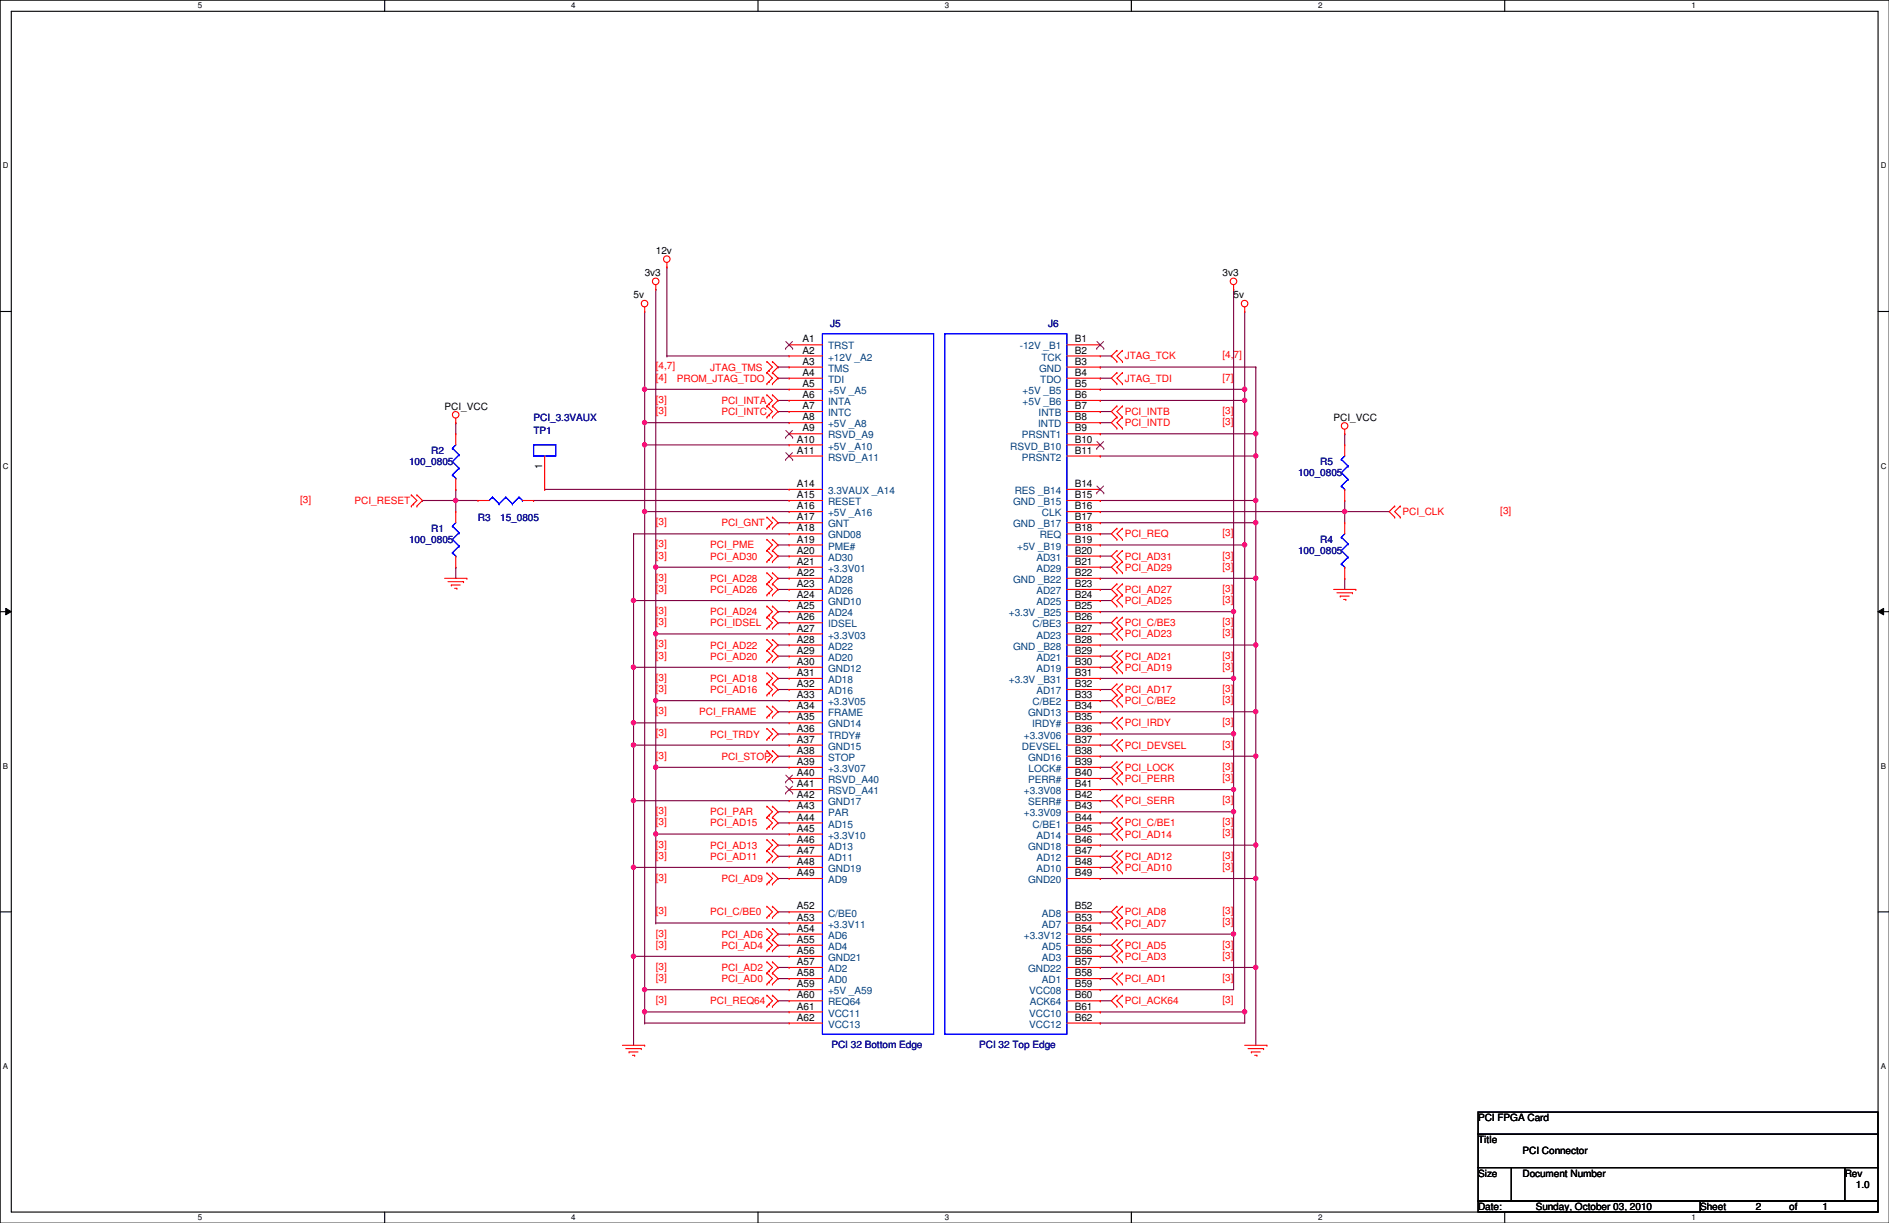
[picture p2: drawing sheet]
<svg xmlns="http://www.w3.org/2000/svg" width="432mm" height="279mm" viewBox="0 0 432 279" stroke-linecap="round" stroke-linejoin="round" font-family="sans-serif">
<defs><g id="words">
<g font-size="2.3">
<text x="149.9" y="58">12v</text>
<text x="147.4" y="63.1">3v3</text>
<text x="279.4" y="63.1">3v3</text>
<text x="144.8" y="68.2">5v</text>
<text x="282" y="68.2">5v</text>
<text x="183.4" y="78.2">A1</text>
<text x="183.4" y="80.8">A2</text>
<text x="183.4" y="83.3">A3</text>
<text x="245.7" y="78.2">B1</text>
<text x="245.7" y="80.8">B2</text>
<text x="245.7" y="83.3">B3</text>
<text x="183.4" y="85.9">A4</text>
<text x="183.4" y="88.4">A5</text>
<text x="245.7" y="85.9">B4</text>
<text x="245.7" y="88.4">B5</text>
<text x="101.6" y="93.6">PCI_VCC</text>
<text x="183.4" y="90.9">A6</text>
<text x="183.4" y="93.5">A7</text>
<text x="245.7" y="90.9">B6</text>
<text x="245.7" y="93.5">B7</text>
<text x="182.2" y="101.1">A10</text>
<text x="183.4" y="96">A8</text>
<text x="183.4" y="98.6">A9</text>
<text x="245.7" y="96">B8</text>
<text x="245.7" y="98.6">B9</text>
<text x="245.7" y="101.1">B10</text>
<text x="304.8" y="96.1">PCI_VCC</text>
<text x="124" y="107.2" transform="rotate(-90 124 107.2)">1</text>
<text x="182.2" y="103.6">A11</text>
<text x="245.7" y="103.6">B11</text>
<text x="182.2" y="111.3">A14</text>
<text x="182.2" y="113.8">A15</text>
<text x="245.7" y="111.3">B14</text>
<text x="245.7" y="113.8">B15</text>
<text x="182.2" y="116.3">A16</text>
<text x="182.2" y="118.9">A17</text>
<text x="245.7" y="116.3">B16</text>
<text x="245.7" y="118.9">B17</text>
<text x="182.2" y="121.4">A18</text>
<text x="182.2" y="124">A19</text>
<text x="245.7" y="121.4">B18</text>
<text x="245.7" y="124">B19</text>
<text x="182.2" y="126.5">A20</text>
<text x="182.2" y="129">A21</text>
<text x="182.2" y="131.6">A22</text>
<text x="245.7" y="126.5">B20</text>
<text x="245.7" y="129">B21</text>
<text x="245.7" y="131.6">B22</text>
<text x="182.2" y="134.1">A23</text>
<text x="182.2" y="136.7">A24</text>
<text x="245.7" y="134.1">B23</text>
<text x="245.7" y="136.7">B24</text>
<text x="182.2" y="139.2">A25</text>
<text x="182.2" y="141.7">A26</text>
<text x="245.7" y="139.2">B25</text>
<text x="245.7" y="141.7">B26</text>
<text x="182.2" y="144.3">A27</text>
<text x="182.2" y="146.8">A28</text>
<text x="182.2" y="149.4">A29</text>
<text x="245.7" y="144.3">B27</text>
<text x="245.7" y="146.8">B28</text>
<text x="245.7" y="149.4">B29</text>
<text x="182.2" y="151.9">A30</text>
<text x="182.2" y="154.4">A31</text>
<text x="245.7" y="151.9">B30</text>
<text x="245.7" y="154.4">B31</text>
<text x="182.2" y="157">A32</text>
<text x="182.2" y="159.5">A33</text>
<text x="245.7" y="157">B32</text>
<text x="245.7" y="159.5">B33</text>
<text x="182.2" y="162.1">A34</text>
<text x="182.2" y="164.6">A35</text>
<text x="182.2" y="167.1">A36</text>
<text x="245.7" y="162.1">B34</text>
<text x="245.7" y="164.6">B35</text>
<text x="245.7" y="167.1">B36</text>
<text x="182.2" y="169.7">A37</text>
<text x="182.2" y="172.2">A38</text>
<text x="245.7" y="169.7">B37</text>
<text x="245.7" y="172.2">B38</text>
<text x="182.2" y="174.8">A39</text>
<text x="182.2" y="177.3">A40</text>
<text x="182.2" y="179.8">A41</text>
<text x="245.7" y="174.8">B39</text>
<text x="245.7" y="177.3">B40</text>
<text x="245.7" y="179.8">B41</text>
<text x="182.2" y="182.4">A42</text>
<text x="182.2" y="184.9">A43</text>
<text x="245.7" y="182.4">B42</text>
<text x="245.7" y="184.9">B43</text>
<text x="182.2" y="187.5">A44</text>
<text x="182.2" y="190">A45</text>
<text x="245.7" y="187.5">B44</text>
<text x="245.7" y="190">B45</text>
<text x="182.2" y="192.5">A46</text>
<text x="182.2" y="195.1">A47</text>
<text x="182.2" y="197.6">A48</text>
<text x="245.7" y="192.5">B46</text>
<text x="245.7" y="195.1">B47</text>
<text x="245.7" y="197.6">B48</text>
<text x="182.2" y="200.2">A49</text>
<text x="245.7" y="200.2">B49</text>
<text x="182.2" y="207.8">A52</text>
<text x="245.7" y="207.8">B52</text>
<text x="182.2" y="210.3">A53</text>
<text x="182.2" y="212.9">A54</text>
<text x="182.2" y="215.4">A55</text>
<text x="245.7" y="210.3">B53</text>
<text x="245.7" y="212.9">B54</text>
<text x="245.7" y="215.4">B55</text>
<text x="182.2" y="217.9">A56</text>
<text x="182.2" y="220.5">A57</text>
<text x="245.7" y="217.9">B56</text>
<text x="245.7" y="220.5">B57</text>
<text x="182.2" y="223">A58</text>
<text x="182.2" y="225.6">A59</text>
<text x="245.7" y="223">B58</text>
<text x="245.7" y="225.6">B59</text>
<text x="182.2" y="228.1">A60</text>
<text x="182.2" y="230.6">A61</text>
<text x="182.2" y="233.2">A62</text>
<text x="245.7" y="228.1">B60</text>
<text x="245.7" y="230.6">B61</text>
<text x="245.7" y="233.2">B62</text>
<text x="337.9" y="256.1">PCI FPGA Card</text>
<text x="337.9" y="261.2">Title</text>
<text x="348" y="263.7">PCI Connector</text>
<text x="337.9" y="268.8">Size</text>
<text x="348" y="268.8">Document Number</text>
<text x="421.7" y="268.8">Rev</text>
<text x="424.2" y="271.4">1.0</text>
<text x="337.9" y="276.4">Date:</text>
<text x="351.1" y="276.4">Sunday, October 03, 2010</text>
<text x="388.7" y="276.4">Sheet</text>
<text x="401.4" y="276.4">2</text>
<text x="409" y="276.4">of</text>
<text x="416.6" y="276.4">1</text>
</g>
<g font-size="2.3" fill="#000080">
<text x="189.8" y="74.8">J5</text>
<text x="239.6" y="74.8">J6</text>
<text x="122" y="99.1">TP1</text>
<text x="122" y="96.1">PCI_3.3VAUX</text>
<text x="93.5" y="106.3">100_0805</text>
<text x="98.6" y="103.7">R2</text>
<text x="301.8" y="106.3">R5</text>
<text x="296.7" y="108.8">100_0805</text>
<text x="109.3" y="119">R3</text>
<text x="114.3" y="119">15_0805</text>
<text x="93.5" y="124">100_0805</text>
<text x="98.6" y="121.5">R1</text>
<text x="301.8" y="124">R4</text>
<text x="296.7" y="126.6">100_0805</text>
<text x="190" y="239.4">PCI 32 Bottom Edge</text>
<text x="223.8" y="239.4">PCI 32 Top Edge</text>
</g>
<g font-size="2.3" fill="#004080">
<text x="189.3" y="79.8">TRST</text>
<text x="189.3" y="82.4">+12V _A2</text>
<text x="233.1" y="79.8">-12V _B1</text>
<text x="238" y="82.4">TCK</text>
<text x="189.3" y="84.9">TMS</text>
<text x="189.3" y="87.5">TDI</text>
<text x="237.5" y="84.9">GND</text>
<text x="237.8" y="87.5">TDO</text>
<text x="189.3" y="90">+5V _A5</text>
<text x="189.3" y="92.5">INTA</text>
<text x="189.3" y="95.1">INTC</text>
<text x="233.8" y="90">+5V _B5</text>
<text x="233.8" y="92.5">+5V _B6</text>
<text x="237.4" y="95.1">INTB</text>
<text x="189.3" y="97.6">+5V _A8</text>
<text x="189.3" y="100.2">RSVD_A9</text>
<text x="233.6" y="100.2">PRSNT1</text>
<text x="237.3" y="97.6">INTD</text>
<text x="189.3" y="102.7">+5V _A10</text>
<text x="189.3" y="105.2">RSVD_A11</text>
<text x="230.9" y="102.7">RSVD_B10</text>
<text x="233.6" y="105.2">PRSNT2</text>
<text x="189.3" y="112.9">3.3VAUX _A14</text>
<text x="231.9" y="112.9">RES _B14</text>
<text x="189.3" y="115.4">RESET</text>
<text x="189.3" y="117.9">+5V _A16</text>
<text x="231.6" y="115.4">GND _B15</text>
<text x="238.2" y="117.9">CLK</text>
<text x="189.3" y="120.5">GNT</text>
<text x="189.3" y="123">GND08</text>
<text x="189.3" y="125.6">PME#</text>
<text x="231.6" y="120.5">GND _B17</text>
<text x="232.5" y="125.6">+5V _B19</text>
<text x="237.7" y="123">REQ</text>
<text x="189.3" y="128.1">AD30</text>
<text x="189.3" y="130.6">+3.3V01</text>
<text x="236.9" y="128.1">AD31</text>
<text x="236.9" y="130.6">AD29</text>
<text x="189.3" y="133.2">AD28</text>
<text x="189.3" y="135.7">AD26</text>
<text x="231.6" y="133.2">GND _B22</text>
<text x="236.9" y="135.7">AD27</text>
<text x="189.3" y="138.3">GND10</text>
<text x="189.3" y="140.8">AD24</text>
<text x="189.3" y="143.3">IDSEL</text>
<text x="230.6" y="140.8">+3.3V _B25</text>
<text x="236" y="143.3">C/BE3</text>
<text x="236.9" y="138.3">AD25</text>
<text x="189.3" y="145.9">+3.3V03</text>
<text x="189.3" y="148.4">AD22</text>
<text x="231.6" y="148.4">GND _B28</text>
<text x="236.9" y="145.9">AD23</text>
<text x="189.3" y="151">AD20</text>
<text x="189.3" y="153.5">GND12</text>
<text x="236.9" y="151">AD21</text>
<text x="236.9" y="153.5">AD19</text>
<text x="189.3" y="156">AD18</text>
<text x="189.3" y="158.6">AD16</text>
<text x="189.3" y="161.1">+3.3V05</text>
<text x="230.6" y="156">+3.3V _B31</text>
<text x="236" y="161.1">C/BE2</text>
<text x="236.9" y="158.6">AD17</text>
<text x="189.3" y="163.7">FRAME</text>
<text x="189.3" y="166.2">GND14</text>
<text x="235" y="163.7">GND13</text>
<text x="235.9" y="166.2">IRDY#</text>
<text x="189.3" y="168.7">TRDY#</text>
<text x="189.3" y="171.3">GND15</text>
<text x="189.3" y="173.8">STOP</text>
<text x="233.6" y="171.3">DEVSEL</text>
<text x="234" y="168.7">+3.3V06</text>
<text x="235" y="173.8">GND16</text>
<text x="189.3" y="176.4">+3.3V07</text>
<text x="189.3" y="178.9">RSVD_A40</text>
<text x="235" y="178.9">PERR#</text>
<text x="235.1" y="176.4">LOCK#</text>
<text x="189.3" y="181.4">RSVD_A41</text>
<text x="189.3" y="184">GND17</text>
<text x="234" y="181.4">+3.3V08</text>
<text x="235" y="184">SERR#</text>
<text x="189.3" y="186.5">PAR</text>
<text x="189.3" y="189.1">AD15</text>
<text x="189.3" y="191.6">+3.3V10</text>
<text x="234" y="186.5">+3.3V09</text>
<text x="236" y="189.1">C/BE1</text>
<text x="236.9" y="191.6">AD14</text>
<text x="189.3" y="194.1">AD13</text>
<text x="189.3" y="196.7">AD11</text>
<text x="235" y="194.1">GND18</text>
<text x="236.9" y="196.7">AD12</text>
<text x="189.3" y="199.2">GND19</text>
<text x="189.3" y="201.8">AD9</text>
<text x="235" y="201.8">GND20</text>
<text x="236.9" y="199.2">AD10</text>
<text x="189.3" y="209.4">C/BE0</text>
<text x="238.2" y="209.4">AD8</text>
<text x="189.3" y="211.9">+3.3V11</text>
<text x="189.3" y="214.5">AD6</text>
<text x="234" y="214.5">+3.3V12</text>
<text x="238.2" y="211.9">AD7</text>
<text x="189.3" y="217">AD4</text>
<text x="189.3" y="219.5">GND21</text>
<text x="238.2" y="217">AD5</text>
<text x="238.2" y="219.5">AD3</text>
<text x="189.3" y="222.1">AD2</text>
<text x="189.3" y="224.6">AD0</text>
<text x="189.3" y="227.2">+5V _A59</text>
<text x="235" y="222.1">GND22</text>
<text x="235.2" y="227.2">VCC08</text>
<text x="238.2" y="224.6">AD1</text>
<text x="189.3" y="229.7">REQ64</text>
<text x="189.3" y="232.2">VCC11</text>
<text x="235.2" y="232.2">VCC10</text>
<text x="235.4" y="229.7">ACK64</text>
<text x="189.3" y="234.8">VCC13</text>
<text x="235.2" y="234.8">VCC12</text>
</g>
<g font-size="2.3" fill="#f00">
<text x="257.1" y="82.1">JTAG_TCK</text>
<text x="279.4" y="81.9">[4,7]</text>
<text x="149.9" y="87">[4]</text>
<text x="149.9" y="84.4">[4,7]</text>
<text x="154.7" y="87.2">PROM_JTAG_TDO</text>
<text x="162.3" y="84.7">JTAG_TMS</text>
<text x="257.1" y="87.2">JTAG_TDI</text>
<text x="279.4" y="87">[7]</text>
<text x="149.9" y="92">[3]</text>
<text x="149.9" y="94.6">[3]</text>
<text x="164.9" y="92.3">PCI_INTA</text>
<text x="164.9" y="94.8">PCI_INTC</text>
<text x="257.1" y="94.8">PCI_INTB</text>
<text x="279.4" y="94.6">[3]</text>
<text x="257.1" y="97.4">PCI_INTD</text>
<text x="279.4" y="97.1">[3]</text>
<text x="68.6" y="114.9">[3]</text>
<text x="81.1" y="115.1">PCI_RESET</text>
<text x="149.9" y="120">[3]</text>
<text x="320.6" y="117.7">PCI_CLK</text>
<text x="342.9" y="117.4">[3]</text>
<text x="149.9" y="125.1">[3]</text>
<text x="162.3" y="125.3">PCI_PME</text>
<text x="164.9" y="120.2">PCI_GNT</text>
<text x="257.1" y="122.8">PCI_REQ</text>
<text x="279.4" y="122.5">[3]</text>
<text x="149.9" y="127.6">[3]</text>
<text x="162.3" y="127.8">PCI_AD30</text>
<text x="257.1" y="127.8">PCI_AD31</text>
<text x="257.1" y="130.4">PCI_AD29</text>
<text x="279.4" y="127.6">[3]</text>
<text x="279.4" y="130.1">[3]</text>
<text x="149.9" y="132.7">[3]</text>
<text x="149.9" y="135.2">[3]</text>
<text x="162.3" y="132.9">PCI_AD28</text>
<text x="162.3" y="135.5">PCI_AD26</text>
<text x="257.1" y="135.5">PCI_AD27</text>
<text x="279.4" y="135.2">[3]</text>
<text x="279.4" y="137.8">[3]</text>
<text x="149.9" y="140.3">[3]</text>
<text x="149.9" y="142.8">[3]</text>
<text x="162.3" y="140.5">PCI_AD24</text>
<text x="162.3" y="143.1">PCI_IDSEL</text>
<text x="257.1" y="138">PCI_AD25</text>
<text x="257.1" y="143.1">PCI_C/BE3</text>
<text x="279.4" y="142.8">[3]</text>
<text x="149.9" y="147.9">[3]</text>
<text x="162.3" y="148.2">PCI_AD22</text>
<text x="257.1" y="145.6">PCI_AD23</text>
<text x="279.4" y="145.4">[3]</text>
<text x="149.9" y="150.5">[3]</text>
<text x="149.9" y="155.5">[3]</text>
<text x="162.3" y="150.7">PCI_AD20</text>
<text x="162.3" y="155.8">PCI_AD18</text>
<text x="257.1" y="150.7">PCI_AD21</text>
<text x="257.1" y="153.2">PCI_AD19</text>
<text x="279.4" y="150.5">[3]</text>
<text x="279.4" y="153">[3]</text>
<text x="149.9" y="158.1">[3]</text>
<text x="162.3" y="158.3">PCI_AD16</text>
<text x="257.1" y="158.3">PCI_AD17</text>
<text x="257.1" y="160.9">PCI_C/BE2</text>
<text x="279.4" y="158.1">[3]</text>
<text x="279.4" y="160.6">[3]</text>
<text x="149.9" y="163.2">[3]</text>
<text x="159.8" y="163.4">PCI_FRAME</text>
<text x="257.1" y="165.9">PCI_IRDY</text>
<text x="279.4" y="165.7">[3]</text>
<text x="149.9" y="168.2">[3]</text>
<text x="149.9" y="173.3">[3]</text>
<text x="162.3" y="168.5">PCI_TRDY</text>
<text x="164.9" y="173.6">PCI_STOP</text>
<text x="257.1" y="171">PCI_DEVSEL</text>
<text x="279.4" y="170.8">[3]</text>
<text x="257.1" y="176.1">PCI_LOCK</text>
<text x="257.1" y="178.6">PCI_PERR</text>
<text x="279.4" y="175.9">[3]</text>
<text x="279.4" y="178.4">[3]</text>
<text x="257.1" y="183.7">PCI_SERR</text>
<text x="279.4" y="183.5">[3]</text>
<text x="149.9" y="186">[3]</text>
<text x="149.9" y="188.6">[3]</text>
<text x="162.3" y="186.3">PCI_PAR</text>
<text x="162.3" y="188.8">PCI_AD15</text>
<text x="257.1" y="188.8">PCI_C/BE1</text>
<text x="257.1" y="191.3">PCI_AD14</text>
<text x="279.4" y="188.6">[3]</text>
<text x="279.4" y="191.1">[3]</text>
<text x="149.9" y="193.6">[3]</text>
<text x="149.9" y="196.2">[3]</text>
<text x="162.3" y="193.9">PCI_AD13</text>
<text x="162.3" y="196.4">PCI_AD11</text>
<text x="257.1" y="196.4">PCI_AD12</text>
<text x="279.4" y="196.2">[3]</text>
<text x="149.9" y="201.3">[3]</text>
<text x="164.9" y="201.5">PCI_AD9</text>
<text x="257.1" y="199">PCI_AD10</text>
<text x="279.4" y="198.7">[3]</text>
<text x="149.9" y="208.9">[3]</text>
<text x="162.3" y="209.1">PCI_C/BE0</text>
<text x="257.1" y="209.1">PCI_AD8</text>
<text x="279.4" y="208.9">[3]</text>
<text x="149.9" y="214">[3]</text>
<text x="164.9" y="214.2">PCI_AD6</text>
<text x="257.1" y="211.7">PCI_AD7</text>
<text x="279.4" y="211.4">[3]</text>
<text x="149.9" y="221.6">[3]</text>
<text x="149.9" y="216.5">[3]</text>
<text x="164.9" y="221.8">PCI_AD2</text>
<text x="164.9" y="216.7">PCI_AD4</text>
<text x="257.1" y="216.7">PCI_AD5</text>
<text x="257.1" y="219.3">PCI_AD3</text>
<text x="279.4" y="216.5">[3]</text>
<text x="279.4" y="219">[3]</text>
<text x="149.9" y="224.1">[3]</text>
<text x="164.9" y="224.4">PCI_AD0</text>
<text x="257.1" y="224.4">PCI_AD1</text>
<text x="279.4" y="224.1">[3]</text>
<text x="149.9" y="229.2">[3]</text>
<text x="162.3" y="229.4">PCI_REQ64</text>
<text x="257.1" y="229.4">PCI_ACK64</text>
<text x="279.4" y="229.2">[3]</text>
</g>
<g font-size="1.8">
<text x="45.3" y="1.9">5</text>
<text x="130.6" y="1.9">4</text>
<text x="215.9" y="1.9">3</text>
<text x="301.3" y="1.9">2</text>
<text x="386.6" y="1.9">1</text>
<text x=".7" y="38.5">D</text>
<text x="429.9" y="38.5">D</text>
<text x=".7" y="107.1">C</text>
<text x="429.9" y="107.1">C</text>
<text x=".7" y="175.6">B</text>
<text x="429.9" y="175.6">B</text>
<text x=".7" y="244.2">A</text>
<text x="429.9" y="244.2">A</text>
<text x="45.3" y="278.8">5</text>
<text x="130.6" y="278.8">4</text>
<text x="215.9" y="278.8">3</text>
<text x="301.3" y="278.8">2</text>
<text x="386.6" y="278.8">1</text>
</g>
</g></defs>
<path d="M0 0h431.8v279.4h-431.8zM2.6 2.6h426.7v274.3h-426.7z" fill="none" stroke="#000" stroke-width=".25"/>
<g fill="#fff">
<path d="M45.3 .3h.9v2h-.9z"/>
<path d="M45.3 277.2h.9v1.9h-.9z"/>
</g>
<path d="M87.9 0v2.6M87.9 276.9v2.5" fill="none" stroke="#000" stroke-width=".25"/>
<g fill="#fff">
<path d="M130.6 .3h1v2h-1z"/>
<path d="M130.6 277.2h1v1.9h-1z"/>
</g>
<path d="M173.3 0v2.6M173.3 276.9v2.5" fill="none" stroke="#000" stroke-width=".25"/>
<g fill="#fff">
<path d="M215.9 .3h1v2h-1z"/>
<path d="M215.9 277.2h1v1.9h-1z"/>
</g>
<path d="M258.6 0v2.6M258.6 276.9v2.5" fill="none" stroke="#000" stroke-width=".25"/>
<g fill="#fff">
<path d="M301.3 .3h1v2h-1z"/>
<path d="M301.3 277.2h1v1.9h-1z"/>
</g>
<path d="M344 0v2.6M344 276.9v2.5" fill="none" stroke="#000" stroke-width=".25"/>
<g fill="#fff">
<path d="M386.6 .3h1v2h-1z"/>
<path d="M386.6 277.2h1v1.9h-1z"/>
<path d="M.7 36.9h1.2v2h-1.2z"/>
<path d="M429.9 36.9h1.3v2h-1.3z"/>
<path d="M.7 105.5h1.2v1.9h-1.2z"/>
<path d="M429.9 105.5h1.3v1.9h-1.3z"/>
</g>
<path d="M0 71.2h2.6M429.3 71.2h2.5" fill="none" stroke="#000" stroke-width=".25"/>
<g fill="#fff">
<path d="M.7 174h1.2v2h-1.2z"/>
<path d="M429.9 174h1.2v2h-1.2z"/>
</g>
<path d="M0 139.7h2.6M429.3 139.7h2.5" fill="none" stroke="#000" stroke-width=".25"/>
<path d="M1.3 139l1.3 .7-1.3 .8zM429.3 139.7l1.3-.7v1.5z" fill="#000"/>
<path d="M1.3 139l1.3 .7-1.3 .8zM429.3 139.7l1.3-.7v1.5z" fill="none" stroke="#000" stroke-width=".23"/>
<g fill="#fff">
<path d="M.7 242.6h1.2v2h-1.2z"/>
<path d="M429.9 242.6h1.2v2h-1.2z"/>
</g>
<path d="M0 208.3h2.6M429.3 208.3h2.5" fill="none" stroke="#000" stroke-width=".25"/>
<path d="M251.5 83.9h.1M251.5 83.9h35.6M251.5 114.3h.1M251.5 114.3h35.6" fill="none" stroke="#800040" stroke-width=".25"/>
<circle cx="287" cy="114.3" r=".49" fill="#f0f"/>
<circle cx="287" cy="114.3" r=".49" fill="none" stroke="#f0f" stroke-width=".25"/>
<path d="M251.5 119.4h.1M251.5 119.4h35.6M251.5 132.1h.1M251.5 132.1h35.6M251.5 147.4h.1M251.5 147.4h35.6" fill="none" stroke="#800040" stroke-width=".25"/>
<circle cx="287" cy="147.3" r=".49" fill="#f0f"/>
<circle cx="287" cy="147.3" r=".49" fill="none" stroke="#f0f" stroke-width=".25"/>
<path d="M251.5 162.6h.1M251.5 162.6h35.6" fill="none" stroke="#800040" stroke-width=".25"/>
<circle cx="287" cy="162.6" r=".49" fill="#f0f"/>
<circle cx="287" cy="162.6" r=".49" fill="none" stroke="#f0f" stroke-width=".25"/>
<path d="M251.5 172.8h.1M251.5 172.8h35.6" fill="none" stroke="#800040" stroke-width=".25"/>
<circle cx="287" cy="172.7" r=".49" fill="#f0f"/>
<circle cx="287" cy="172.7" r=".49" fill="none" stroke="#f0f" stroke-width=".25"/>
<path d="M251.5 193.1h.1M251.5 193.1h35.6" fill="none" stroke="#800040" stroke-width=".25"/>
<circle cx="287" cy="193.1" r=".49" fill="#f0f"/>
<circle cx="287" cy="193.1" r=".49" fill="none" stroke="#f0f" stroke-width=".25"/>
<path d="M251.5 200.7h.1M251.5 200.7h35.6" fill="none" stroke="#800040" stroke-width=".25"/>
<circle cx="287" cy="200.7" r=".49" fill="#f0f"/>
<circle cx="287" cy="200.7" r=".49" fill="none" stroke="#f0f" stroke-width=".25"/>
<path d="M251.5 221h.1M251.5 221h35.6" fill="none" stroke="#800040" stroke-width=".25"/>
<circle cx="287" cy="221" r=".49" fill="#f0f"/>
<circle cx="287" cy="221" r=".49" fill="none" stroke="#f0f" stroke-width=".25"/>
<path d="M287.1 114.3h.1M287.1 119.4h.1M287.1 114.3v17.8M287.1 221h.1M287.1 221v17.8" fill="none" stroke="#800040" stroke-width=".25"/>
<circle cx="287" cy="119.4" r=".49" fill="#f0f"/>
<circle cx="287" cy="119.4" r=".49" fill="none" stroke="#f0f" stroke-width=".25"/>
<g fill="none" stroke="#800040" stroke-width=".25">
<path d="M144.8 137.2h.1M144.8 122h.1M144.8 137.2h35.6M144.8 122h35.6M144.8 137.2v15.2M144.8 152.4h.1M144.8 152.4h35.6M144.8 170.2h.1M144.8 165.1h.1M144.8 170.2h35.6M144.8 165.1h35.6M144.8 198.2h.1"/>
<path d="M144.8 182.9h.1M144.8 198.2h35.6M144.8 182.9h35.6M144.8 218.5h.1M144.8 218.5h35.6"/>
</g>
<circle cx="144.8" cy="137.2" r=".49" fill="#f0f"/>
<circle cx="144.8" cy="137.2" r=".49" fill="none" stroke="#f0f" stroke-width=".25"/>
<path d="M144.8 165.1h.1M144.8 165.1v5.1" fill="none" stroke="#800040" stroke-width=".25"/>
<circle cx="144.8" cy="165.1" r=".49" fill="#f0f"/>
<circle cx="144.8" cy="165.1" r=".49" fill="none" stroke="#f0f" stroke-width=".25"/>
<path d="M144.8 218.5h.1M144.8 218.5v20.3" fill="none" stroke="#800040" stroke-width=".25"/>
<circle cx="144.8" cy="218.5" r=".49" fill="#f0f"/>
<circle cx="144.8" cy="218.5" r=".49" fill="none" stroke="#f0f" stroke-width=".25"/>
<path d="M144.8 182.9h.1M144.8 182.9v15.3" fill="none" stroke="#800040" stroke-width=".25"/>
<circle cx="144.8" cy="182.9" r=".49" fill="#f0f"/>
<circle cx="144.8" cy="182.9" r=".49" fill="none" stroke="#f0f" stroke-width=".25"/>
<path d="M144.8 170.2h.1M144.8 170.2v12.7" fill="none" stroke="#800040" stroke-width=".25"/>
<circle cx="144.8" cy="170.2" r=".49" fill="#f0f"/>
<circle cx="144.8" cy="170.2" r=".49" fill="none" stroke="#f0f" stroke-width=".25"/>
<path d="M144.8 152.4h.1M144.8 152.4v12.7" fill="none" stroke="#800040" stroke-width=".25"/>
<circle cx="144.8" cy="152.4" r=".49" fill="#f0f"/>
<circle cx="144.8" cy="152.4" r=".49" fill="none" stroke="#f0f" stroke-width=".25"/>
<g fill="none" stroke="#800040" stroke-width=".25">
<path d="M147.4 88.9h.1M147.4 96.6h.1M147.4 88.9h33M147.4 96.6h33M147.4 101.6h.1M147.4 116.9h.1M147.4 101.6h33M147.4 116.9h33M147.4 116.9v109.2M144.8 122h.1M144.8 122v15.2M251.5 124.5h.1"/>
<path d="M251.5 124.5h33M147.4 226.1h.1M147.4 226.1h33"/>
</g>
<circle cx="147.3" cy="226.1" r=".49" fill="#f0f"/>
<circle cx="147.3" cy="226.1" r=".49" fill="none" stroke="#f0f" stroke-width=".25"/>
<circle cx="147.3" cy="116.9" r=".49" fill="#f0f"/>
<circle cx="147.3" cy="116.9" r=".49" fill="none" stroke="#f0f" stroke-width=".25"/>
<path d="M147.4 96.6h.1M147.4 96.6v5" fill="none" stroke="#800040" stroke-width=".25"/>
<circle cx="147.3" cy="96.5" r=".49" fill="#f0f"/>
<circle cx="147.3" cy="96.5" r=".49" fill="none" stroke="#f0f" stroke-width=".25"/>
<path d="M147.4 88.9h.1M147.4 88.9v7.7" fill="none" stroke="#800040" stroke-width=".25"/>
<circle cx="147.3" cy="88.9" r=".49" fill="#f0f"/>
<circle cx="147.3" cy="88.9" r=".49" fill="none" stroke="#f0f" stroke-width=".25"/>
<g fill="none" stroke="#800040" stroke-width=".25">
<path d="M147.4 71.2h.1M147.4 71.2v17.7M149.9 129.6h.1M149.9 129.6h30.5M149.9 144.8h.1M149.9 144.8h30.5M149.9 160.1h.1M149.9 175.3h.1M149.9 160.1h30.5M149.9 175.3h30.5M149.9 190.5h.1M149.9 190.5h30.5"/>
<path d="M149.9 190.5v20.4M149.9 210.9h.1M149.9 210.9h30.5"/>
</g>
<circle cx="149.9" cy="190.5" r=".49" fill="#f0f"/>
<circle cx="149.9" cy="190.5" r=".49" fill="none" stroke="#f0f" stroke-width=".25"/>
<path d="M149.9 66.1h.1M149.9 66.1v78.7M149.9 129.6h.1" fill="none" stroke="#800040" stroke-width=".25"/>
<circle cx="149.9" cy="129.6" r=".49" fill="#f0f"/>
<circle cx="149.9" cy="129.6" r=".49" fill="none" stroke="#f0f" stroke-width=".25"/>
<path d="M149.9 175.3h.1M149.9 175.3v15.2" fill="none" stroke="#800040" stroke-width=".25"/>
<circle cx="149.9" cy="175.3" r=".49" fill="#f0f"/>
<circle cx="149.9" cy="175.3" r=".49" fill="none" stroke="#f0f" stroke-width=".25"/>
<path d="M149.9 160.1h.1M149.9 160.1v15.2" fill="none" stroke="#800040" stroke-width=".25"/>
<circle cx="149.9" cy="160" r=".49" fill="#f0f"/>
<circle cx="149.9" cy="160" r=".49" fill="none" stroke="#f0f" stroke-width=".25"/>
<path d="M149.9 144.8h.1M149.9 144.8v15.3" fill="none" stroke="#800040" stroke-width=".25"/>
<circle cx="149.9" cy="144.8" r=".49" fill="#f0f"/>
<circle cx="149.9" cy="144.8" r=".49" fill="none" stroke="#f0f" stroke-width=".25"/>
<path d="M251.5 139.7h.1M251.5 139.7h30.5M251.5 155h.1M251.5 155h30.5" fill="none" stroke="#800040" stroke-width=".25"/>
<circle cx="282" cy="155" r=".49" fill="#f0f"/>
<circle cx="282" cy="155" r=".49" fill="none" stroke="#f0f" stroke-width=".25"/>
<path d="M251.5 167.7h.1M251.5 167.7h30.5M251.5 180.4h.1M251.5 180.4h30.5" fill="none" stroke="#800040" stroke-width=".25"/>
<circle cx="282" cy="180.4" r=".49" fill="#f0f"/>
<circle cx="282" cy="180.4" r=".49" fill="none" stroke="#f0f" stroke-width=".25"/>
<path d="M251.5 185.5h.1M251.5 185.5h30.5" fill="none" stroke="#800040" stroke-width=".25"/>
<circle cx="282" cy="185.4" r=".49" fill="#f0f"/>
<circle cx="282" cy="185.4" r=".49" fill="none" stroke="#f0f" stroke-width=".25"/>
<path d="M251.5 213.4h.1M251.5 213.4h30.5" fill="none" stroke="#800040" stroke-width=".25"/>
<circle cx="282" cy="213.4" r=".49" fill="#f0f"/>
<circle cx="282" cy="213.4" r=".49" fill="none" stroke="#f0f" stroke-width=".25"/>
<path d="M282 155h.1M282 155v25.4M282 167.7h.1M282 185.5h.1M282 185.5v27.9" fill="none" stroke="#800040" stroke-width=".25"/>
<circle cx="282" cy="167.7" r=".49" fill="#f0f"/>
<circle cx="282" cy="167.7" r=".49" fill="none" stroke="#f0f" stroke-width=".25"/>
<path d="M282 66.1h.1M282 66.1v88.9M282 139.7h.1" fill="none" stroke="#800040" stroke-width=".25"/>
<circle cx="282" cy="139.7" r=".49" fill="#f0f"/>
<circle cx="282" cy="139.7" r=".49" fill="none" stroke="#f0f" stroke-width=".25"/>
<path d="M282 180.4h.1M282 180.4v5.1M147.4 231.2h.1M147.4 231.2h33" fill="none" stroke="#800040" stroke-width=".25"/>
<circle cx="147.3" cy="231.2" r=".49" fill="#f0f"/>
<circle cx="147.3" cy="231.2" r=".49" fill="none" stroke="#f0f" stroke-width=".25"/>
<path d="M147.4 233.7h.1M147.4 231.2h.1M147.4 226.1h.1M147.4 233.7h33M147.4 226.1v7.6M251.5 231.2h.1M251.5 233.7h.1M251.5 231.2h33M284.5 231.2h.1M284.5 231.2v2.5h-33" fill="none" stroke="#800040" stroke-width=".25"/>
<circle cx="284.5" cy="231.2" r=".49" fill="#f0f"/>
<circle cx="284.5" cy="231.2" r=".49" fill="none" stroke="#f0f" stroke-width=".25"/>
<path d="M284.5 124.5h.1M284.5 124.5v106.7" fill="none" stroke="#800040" stroke-width=".25"/>
<circle cx="284.5" cy="124.5" r=".49" fill="#f0f"/>
<circle cx="284.5" cy="124.5" r=".49" fill="none" stroke="#f0f" stroke-width=".25"/>
<g fill="none" stroke="#800040" stroke-width=".25">
<path d="M251.5 99.1h.1M251.5 99.1h35.6M177.8 208.3h.1M177.8 213.4h.1M177.8 215.9h.1M177.8 208.3h2.6M177.8 213.4h2.6M177.8 215.9h2.6M251.5 208.3h.1M251.5 210.9h.1M251.5 215.9h.1M251.5 218.5h.1"/>
<path d="M251.5 208.3h2.5M251.5 215.9h2.5M251.5 210.9h2.5M251.5 218.5h2.5M282 213.4h.1M282 213.4v12.7h-30.5M177.8 221h.1M177.8 223.6h.1M177.8 228.6h.1M177.8 221h2.6M177.8 223.6h2.6M177.8 228.6h2.6"/>
<path d="M251.5 226.1h.1M251.5 223.6h.1M251.5 228.6h.1M251.5 223.6h2.5M251.5 228.6h2.5"/>
</g>
<circle cx="287" cy="99.1" r=".49" fill="#f0f"/>
<circle cx="287" cy="99.1" r=".49" fill="none" stroke="#f0f" stroke-width=".25"/>
<path d="M251.5 104.2h.1M251.5 104.2h35.6" fill="none" stroke="#800040" stroke-width=".25"/>
<circle cx="287" cy="104.2" r=".49" fill="#f0f"/>
<circle cx="287" cy="104.2" r=".49" fill="none" stroke="#f0f" stroke-width=".25"/>
<g fill="none" stroke="#800040" stroke-width=".25">
<path d="M152.4 61h.1M152.4 61v20.3M152.4 81.3h.1M152.4 81.3h28M177.8 86.4h.1M177.8 91.5h.1M177.8 94h.1M177.8 86.4h2.6M177.8 94h2.6M177.8 91.5h2.6M251.5 86.4h.1M251.5 94h.1"/>
<path d="M251.5 96.6h.1M251.5 91.5h.1M251.5 86.4h2.5M251.5 94h2.5M251.5 96.6h2.5M251.5 91.5h33"/>
</g>
<circle cx="284.5" cy="91.5" r=".49" fill="#f0f"/>
<circle cx="284.5" cy="91.5" r=".49" fill="none" stroke="#f0f" stroke-width=".25"/>
<path d="M284.5 71.2h.1M284.5 71.2v17.7h-33M251.5 88.9h.1" fill="none" stroke="#800040" stroke-width=".25"/>
<circle cx="284.5" cy="88.9" r=".49" fill="#f0f"/>
<circle cx="284.5" cy="88.9" r=".49" fill="none" stroke="#f0f" stroke-width=".25"/>
<path d="M284.5 88.9h.1M284.5 91.5h.1M284.5 88.9v35.6M144.8 198.2h.1M144.8 198.2v20.3" fill="none" stroke="#800040" stroke-width=".25"/>
<circle cx="144.8" cy="198.1" r=".49" fill="#f0f"/>
<circle cx="144.8" cy="198.1" r=".49" fill="none" stroke="#f0f" stroke-width=".25"/>
<g fill="none" stroke="#800040" stroke-width=".25">
<path d="M177.8 119.4h.1M177.8 119.4h2.6M307.4 116.9h.1M307.4 116.9h10.1M177.8 124.5h.1M177.8 127h.1M177.8 132.1h.1M177.8 134.7h.1M177.8 139.7h.1M177.8 124.5h2.6M177.8 127h2.6M177.8 132.1h2.6"/>
<path d="M177.8 134.7h2.6M177.8 139.7h2.6M177.8 142.3h.1M177.8 147.4h.1M177.8 149.9h.1M177.8 155h.1M177.8 157.5h.1M177.8 142.3h2.6M177.8 147.4h2.6M177.8 149.9h2.6M177.8 155h2.6M177.8 157.5h2.6"/>
<path d="M177.8 162.6h.1M177.8 167.7h.1M177.8 172.8h.1M177.8 162.6h2.6M177.8 167.7h2.6M177.8 172.8h2.6M177.8 185.5h.1M177.8 188h.1M177.8 193.1h.1M177.8 195.6h.1M177.8 185.5h2.6M177.8 188h2.6"/>
<path d="M177.8 193.1h2.6M177.8 195.6h2.6M177.8 200.7h.1M177.8 200.7h2.6"/>
</g>
<circle cx="307.4" cy="116.9" r=".49" fill="#f0f"/>
<circle cx="307.4" cy="116.9" r=".49" fill="none" stroke="#f0f" stroke-width=".25"/>
<g fill="none" stroke="#800040" stroke-width=".25">
<path d="M96.6 114.3h.1M96.6 114.3h7.6M104.2 114.3h.1M104.2 114.3v2.6M122 114.3h.1M122 114.3h58.4M251.5 122h.1M251.5 127h.1M251.5 129.6h.1M251.5 134.7h.1M251.5 137.2h.1M251.5 122h2.5"/>
<path d="M251.5 127h2.5M251.5 129.6h2.5M251.5 134.7h2.5M251.5 137.2h2.5M251.5 142.3h.1M251.5 144.8h.1M251.5 149.9h.1M251.5 152.4h.1M251.5 157.5h.1M251.5 142.3h2.5M251.5 144.8h2.5M251.5 149.9h2.5"/>
<path d="M251.5 152.4h2.5M251.5 157.5h2.5M251.5 160.1h.1M251.5 165.1h.1M251.5 170.2h.1M251.5 175.3h.1M251.5 177.8h.1M251.5 160.1h2.5M251.5 165.1h2.5M251.5 170.2h2.5M251.5 175.3h2.5M251.5 177.8h2.5"/>
<path d="M251.5 182.9h.1M251.5 188h.1M251.5 190.5h.1M251.5 195.6h.1M251.5 198.2h.1M251.5 182.9h2.5M251.5 188h2.5M251.5 190.5h2.5M251.5 195.6h2.5M251.5 198.2h2.5"/>
</g>
<circle cx="104.2" cy="114.3" r=".49" fill="#f0f"/>
<circle cx="104.2" cy="114.3" r=".49" fill="none" stroke="#f0f" stroke-width=".25"/>
<path d="M104.2 96.6h.1M104.2 96.6v2.5M124.5 111.8h.1M124.5 111.8h55.9M104.2 129.6h.1M104.2 129.6v2.5M287.1 132.1h.1M287.1 132.1v15.3M287.1 162.6h.1M287.1 172.8h.1M287.1 162.6v38.1M287.1 193.1h.1" fill="none" stroke="#800040" stroke-width=".25"/>
<circle cx="287" cy="132.1" r=".49" fill="#f0f"/>
<circle cx="287" cy="132.1" r=".49" fill="none" stroke="#f0f" stroke-width=".25"/>
<g fill="none" stroke="#800040" stroke-width=".25">
<path d="M287.1 99.1h.1M287.1 83.9h.1M287.1 83.9v30.4M307.4 99.1h.1M307.4 99.1v2.5M104.2 111.8h.1M104.2 114.3h.1M104.2 111.8v2.5M104.2 114.3h5.1M147.4 101.6h.1M147.4 101.6v15.3M251.5 116.9h.1"/>
<path d="M251.5 116.9h55.9M287.1 104.2h.1M307.4 114.3h.1M307.4 116.9h.1M307.4 114.3v5.1M307.4 132.1h.1M307.4 132.1v2.6M287.1 147.4h.1M287.1 147.4v15.2M287.1 200.7h.1M287.1 200.7v20.3"/>
</g>
<circle cx="147.3" cy="101.6" r=".49" fill="#f0f"/>
<circle cx="147.3" cy="101.6" r=".49" fill="none" stroke="#f0f" stroke-width=".25"/>
<path d="M177.8 83.9h.1M177.8 83.9h2.6M251.5 81.3h2.5M254 81.3h.1" fill="none" stroke="#800040" stroke-width=".25"/>
<g fill="none" stroke="#f00" stroke-width=".25">
<path d="M152.4 60v1M147.4 71.2h.1M147.4 70.1v1.1M149.9 66.1h.1M149.9 65.1v1M152.4 61h.1M180.4 78.8h.1M180.4 78.8h7.6M243.9 78.8h7.6M251.5 78.8h.1M282 66.1h.1M282 65.1v1"/>
<path d="M284.5 71.2h.1M284.5 70.1v1.1M104.2 96.6h.1M104.2 99.1h.1M104.2 95.5v1.1M104.2 99.1v2.5M175.3 85.1h.1M175.3 87.7h.1M175.3 90.2h.1M175.3 92.8h.1M175.3 95.3h.1M175.3 82.6h.1"/>
<path d="M175.3 85.1l1.3 1.3-1.3 1.3M175.3 90.2l1.3 1.3-1.3 1.3M175.3 92.8l1.3 1.2-1.3 1.3M175.3 82.6l1.3 1.3-1.3 1.2M175.8 87.2h.1M175.8 92.2h.1M175.8 94.8h.1M175.8 84.6h.1M176.6 85.1h.1M176.6 87.7h.1M176.6 90.2h.1M176.6 92.8h.1"/>
<path d="M176.6 95.3h.1M176.6 82.6h.1M176.6 85.1l1.2 1.3-1.2 1.3M176.6 90.2l1.2 1.3-1.2 1.3M176.6 92.8l1.2 1.2-1.2 1.3M176.6 82.6l1.2 1.3-1.2 1.2M180.4 81.3h.1M180.4 83.9h.1M180.4 86.4h.1M180.4 88.9h.1M180.4 91.5h.1M180.4 94h.1"/>
<path d="M180.4 96.6h.1M180.4 99.1h.1M180.4 81.3h7.6M180.4 83.9h7.6M180.4 86.4h7.6M180.4 88.9h7.6M180.4 91.5h7.6M180.4 94h7.6M180.4 96.6h7.6M180.4 99.1h7.6M243.9 81.3h7.6M243.9 83.9h7.6"/>
<path d="M243.9 86.4h7.6M243.9 88.9h7.6M243.9 91.5h7.6M243.9 94h7.6M243.9 96.6h7.6M243.9 99.1h7.6M251.5 81.3h.1M251.5 83.9h.1M251.5 86.4h.1M251.5 88.9h.1M251.5 91.5h.1M251.5 94h.1"/>
<path d="M251.5 96.6h.1M251.5 99.1h.1M255.3 80.1h.1M255.3 82.6h.1M255.3 92.8h.1M255.3 95.3h.1M255.3 97.8h.1M255.3 85.1h.1M255.3 87.7h.1M255.3 80.1l-1.3 1.2 1.3 1.3M255.3 92.8l-1.3 1.2 1.3 1.3M255.3 95.3l-1.3 1.3 1.3 1.2"/>
<path d="M255.3 85.1l-1.3 1.3 1.3 1.3M256.6 82.6h.1M256.6 80.1h.1M256.6 95.3h.1M256.6 92.8h.1M256.6 97.8h.1M256.6 87.7h.1M256.6 85.1h.1M256.6 80.1l-1.3 1.2 1.3 1.3M256.6 92.8l-1.3 1.2 1.3 1.3M256.6 95.3l-1.3 1.3 1.3 1.2M256.6 85.1l-1.3 1.3 1.3 1.3"/>
<path d="M307.4 99.1h.1M307.4 98.1v1M94 113.1h.1M94 115.6h.1M94 113.1l1.3 1.2-1.3 1.3M94.5 115.1h.1M95.3 113.1h.1M95.3 115.6h.1M95.3 113.1l1.3 1.2-1.3 1.3M104.2 111.8h.1M104.2 116.9h.1M104.2 109.3v2.5"/>
<path d="M104.2 116.9v2.5M109.3 114.3h.1M109.3 114.3h2.5M119.4 114.3h2.6M122 114.3h.1M124.5 111.8h.1M124.5 104.2v7.6M175.3 118.2h.1M175.3 118.2l1.3 1.2-1.3 1.3M176.6 118.2h.1M176.6 118.2l1.2 1.2-1.2 1.3M180.4 101.6h.1"/>
<path d="M180.4 104.2h.1M180.4 111.8h.1M180.4 114.3h.1M180.4 116.9h.1M180.4 119.4h.1M180.4 114.3h7.6M180.4 101.6h7.6M180.4 104.2h7.6M180.4 111.8h7.6M180.4 116.9h7.6M180.4 119.4h7.6M243.9 114.3h7.6"/>
<path d="M243.9 101.6h7.6M243.9 104.2h7.6M243.9 111.8h7.6M243.9 116.9h7.6M243.9 119.4h7.6M251.5 101.6h.1M251.5 104.2h.1M251.5 111.8h.1M251.5 114.3h.1M251.5 116.9h.1M251.5 119.4h.1M307.4 119.4h.1"/>
<path d="M307.4 101.6h.1M307.4 114.3h.1M307.4 101.6v2.6M307.4 111.8v2.5M307.4 119.4v2.6M318.8 115.6h.1M318.8 118.2h.1M318.8 115.6l-1.3 1.3 1.3 1.3M320.1 118.2h.1M320.1 115.6h.1M320.1 115.6l-1.3 1.3 1.3 1.3M101.6 132.1h5.1"/>
<path d="M102.4 132.9h3.6M103.2 133.6h.1M103.2 133.6h2M103.9 134.4h.5M104.2 129.6h.1M104.2 127v2.6M104.4 134.4h.1M106 132.9h.1M106.7 132.1h.1M175.3 120.7h.1M175.3 123.2h.1M175.3 125.8h.1"/>
<path d="M175.3 128.3h.1M175.3 130.9h.1M175.3 133.4h.1M175.3 135.9h.1M175.3 138.5h.1M175.3 123.2l1.3 1.3-1.3 1.3M175.3 125.8l1.3 1.2-1.3 1.3M175.3 130.9l1.3 1.2-1.3 1.3M175.3 133.4l1.3 1.3-1.3 1.2M175.3 138.5l1.3 1.2-1.3 1.3M175.8 120.2h.1M175.8 125.3h.1"/>
<path d="M175.8 127.8h.1M175.8 132.9h.1M175.8 135.4h.1M176.6 120.7h.1M176.6 123.2h.1M176.6 125.8h.1M176.6 128.3h.1M176.6 130.9h.1M176.6 133.4h.1M176.6 135.9h.1M176.6 138.5h.1M176.6 123.2l1.2 1.3-1.2 1.3"/>
<path d="M176.6 125.8l1.2 1.2-1.2 1.3M176.6 130.9l1.2 1.2-1.2 1.3M176.6 133.4l1.2 1.3-1.2 1.2M176.6 138.5l1.2 1.2-1.2 1.3M180.4 122h.1M180.4 124.5h.1M180.4 127h.1M180.4 129.6h.1M180.4 132.1h.1M180.4 134.7h.1M180.4 137.2h.1M180.4 139.7h.1"/>
<path d="M180.4 132.1h7.6M180.4 134.7h7.6M180.4 122h7.6M180.4 124.5h7.6M180.4 127h7.6M180.4 129.6h7.6M180.4 137.2h7.6M180.4 139.7h7.6M243.9 132.1h7.6M243.9 134.7h7.6M243.9 122h7.6M243.9 124.5h7.6"/>
<path d="M243.9 127h7.6M243.9 129.6h7.6M243.9 137.2h7.6M243.9 139.7h7.6M251.5 122h.1M251.5 124.5h.1M251.5 127h.1M251.5 129.6h.1M251.5 132.1h.1M251.5 134.7h.1M251.5 137.2h.1M251.5 139.7h.1"/>
<path d="M255.3 120.7h.1M255.3 123.2h.1M255.3 125.8h.1M255.3 128.3h.1M255.3 130.9h.1M255.3 133.4h.1M255.3 135.9h.1M255.3 138.5h.1M255.3 135.9l-1.3 1.3 1.3 1.3M255.3 120.7l-1.3 1.3 1.3 1.2M255.3 125.8l-1.3 1.2 1.3 1.3M255.3 128.3l-1.3 1.3 1.3 1.3"/>
<path d="M255.3 133.4l-1.3 1.3 1.3 1.2M256.6 123.2h.1M256.6 120.7h.1M256.6 128.3h.1M256.6 125.8h.1M256.6 130.9h.1M256.6 135.9h.1M256.6 133.4h.1M256.6 138.5h.1M256.6 135.9l-1.3 1.3 1.3 1.3M256.6 120.7l-1.3 1.3 1.3 1.2M256.6 125.8l-1.3 1.2 1.3 1.3"/>
<path d="M256.6 128.3l-1.3 1.3 1.3 1.3M256.6 133.4l-1.3 1.3 1.3 1.2M304.8 134.7h5.1M305.6 135.4h3.6M306.4 136.2h.1M306.4 136.2h2M307.1 136.9h.5M307.4 132.1h.1M307.4 129.6v2.5M307.6 136.9h.1M309.2 135.4h.1M309.9 134.7h.1"/>
<path d="M175.3 141h.1M175.3 143.6h.1M175.3 146.1h.1M175.3 148.6h.1M175.3 151.2h.1M175.3 153.7h.1M175.3 156.3h.1M175.3 158.8h.1M175.3 141l1.3 1.3-1.3 1.3M175.3 146.1l1.3 1.3-1.3 1.2M175.3 148.6l1.3 1.3-1.3 1.3M175.3 153.7l1.3 1.3-1.3 1.3"/>
<path d="M175.3 156.3l1.3 1.2-1.3 1.3M175.8 140.5h.1M175.8 143h.1M175.8 148.1h.1M175.8 150.7h.1M175.8 155.7h.1M175.8 158.3h.1M176.6 141h.1M176.6 143.6h.1M176.6 146.1h.1M176.6 148.6h.1M176.6 151.2h.1"/>
<path d="M176.6 153.7h.1M176.6 156.3h.1M176.6 158.8h.1M176.6 156.3l1.2 1.2-1.2 1.3M176.6 141l1.2 1.3-1.2 1.3M176.6 146.1l1.2 1.3-1.2 1.2M176.6 148.6l1.2 1.3-1.2 1.3M176.6 153.7l1.2 1.3-1.2 1.3M180.4 142.3h.1M180.4 144.8h.1M180.4 147.4h.1M180.4 149.9h.1"/>
<path d="M180.4 152.4h.1M180.4 155h.1M180.4 157.5h.1M180.4 142.3h7.6M180.4 144.8h7.6M180.4 147.4h7.6M180.4 149.9h7.6M180.4 152.4h7.6M180.4 155h7.6M180.4 157.5h7.6M243.9 142.3h7.6M243.9 144.8h7.6"/>
<path d="M243.9 147.4h7.6M243.9 149.9h7.6M243.9 152.4h7.6M243.9 155h7.6M243.9 157.5h7.6M251.5 142.3h.1M251.5 144.8h.1M251.5 147.4h.1M251.5 149.9h.1M251.5 152.4h.1M251.5 155h.1M251.5 157.5h.1"/>
<path d="M255.3 141h.1M255.3 143.6h.1M255.3 146.1h.1M255.3 148.6h.1M255.3 151.2h.1M255.3 153.7h.1M255.3 156.3h.1M255.3 158.8h.1M255.3 151.2l-1.3 1.2 1.3 1.3M255.3 141l-1.3 1.3 1.3 1.3M255.3 143.6l-1.3 1.2 1.3 1.3M255.3 148.6l-1.3 1.3 1.3 1.3"/>
<path d="M255.3 156.3l-1.3 1.2 1.3 1.3M255.3 158.8l-1.3 1.3 1.3 1.2M256.6 143.6h.1M256.6 141h.1M256.6 146.1h.1M256.6 151.2h.1M256.6 148.6h.1M256.6 153.7h.1M256.6 158.8h.1M256.6 156.3h.1M256.6 148.6l-1.3 1.3 1.3 1.3M256.6 143.6l-1.3 1.2 1.3 1.3"/>
<path d="M256.6 141l-1.3 1.3 1.3 1.3M256.6 151.2l-1.3 1.2 1.3 1.3M256.6 156.3l-1.3 1.2 1.3 1.3M256.6 158.8l-1.3 1.3 1.3 1.2M175.3 161.3h.1M175.3 163.9h.1M175.3 166.4h.1M175.3 169h.1M175.3 171.5h.1M175.3 174h.1M175.3 171.5l1.3 1.3-1.3 1.2M175.3 161.3l1.3 1.3-1.3 1.3"/>
<path d="M175.3 166.4l1.3 1.3-1.3 1.3M175.8 163.4h.1M175.8 168.4h.1M175.8 173.5h.1M176.6 161.3h.1M176.6 163.9h.1M176.6 166.4h.1M176.6 169h.1M176.6 171.5h.1M176.6 174h.1M176.6 161.3l1.2 1.3-1.2 1.3M176.6 166.4l1.2 1.3-1.2 1.3"/>
<path d="M176.6 171.5l1.2 1.3-1.2 1.2M180.4 160.1h.1M180.4 162.6h.1M180.4 165.1h.1M180.4 167.7h.1M180.4 170.2h.1M180.4 172.8h.1M180.4 175.3h.1M180.4 177.8h.1M180.4 160.1h7.6M180.4 162.6h7.6M180.4 165.1h7.6"/>
<path d="M180.4 167.7h7.6M180.4 170.2h7.6M180.4 172.8h7.6M180.4 175.3h7.6M180.4 177.8h7.6M243.9 160.1h7.6M243.9 162.6h7.6M243.9 165.1h7.6M243.9 167.7h7.6M243.9 170.2h7.6M243.9 172.8h7.6M243.9 175.3h7.6"/>
<path d="M243.9 177.8h7.6M251.5 160.1h.1M251.5 162.6h.1M251.5 165.1h.1M251.5 167.7h.1M251.5 170.2h.1M251.5 172.8h.1M251.5 175.3h.1M251.5 177.8h.1M255.3 161.3h.1M255.3 163.9h.1M255.3 166.4h.1"/>
<path d="M255.3 169h.1M255.3 171.5h.1M255.3 174h.1M255.3 176.6h.1M255.3 179.1h.1M255.3 163.9l-1.3 1.2 1.3 1.3M255.3 169l-1.3 1.2 1.3 1.3M255.3 174l-1.3 1.3 1.3 1.3M255.3 176.6l-1.3 1.2 1.3 1.3M256.6 161.3h.1M256.6 166.4h.1M256.6 163.9h.1"/>
<path d="M256.6 171.5h.1M256.6 169h.1M256.6 176.6h.1M256.6 174h.1M256.6 179.1h.1M256.6 163.9l-1.3 1.2 1.3 1.3M256.6 169l-1.3 1.2 1.3 1.3M256.6 174l-1.3 1.3 1.3 1.3M256.6 176.6l-1.3 1.2 1.3 1.3M175.3 184.2h.1M175.3 186.7h.1M175.3 189.3h.1"/>
<path d="M175.3 191.8h.1M175.3 194.4h.1M175.3 196.9h.1M175.3 199.4h.1M175.3 184.2l1.3 1.3-1.3 1.2M175.3 186.7l1.3 1.3-1.3 1.3M175.3 191.8l1.3 1.3-1.3 1.3M175.3 194.4l1.3 1.2-1.3 1.3M175.3 199.4l1.3 1.3-1.3 1.3M175.8 186.2h.1M175.8 188.8h.1M175.8 193.8h.1"/>
<path d="M175.8 196.4h.1M176.6 184.2h.1M176.6 186.7h.1M176.6 189.3h.1M176.6 191.8h.1M176.6 194.4h.1M176.6 196.9h.1M176.6 199.4h.1M176.6 184.2l1.2 1.3-1.2 1.2M176.6 186.7l1.2 1.3-1.2 1.3M176.6 191.8l1.2 1.3-1.2 1.3M176.6 194.4l1.2 1.2-1.2 1.3"/>
<path d="M176.6 199.4l1.2 1.3-1.2 1.3M180.4 180.4h.1M180.4 182.9h.1M180.4 185.5h.1M180.4 188h.1M180.4 190.5h.1M180.4 193.1h.1M180.4 195.6h.1M180.4 198.2h.1M180.4 180.4h7.6M180.4 182.9h7.6M180.4 185.5h7.6"/>
<path d="M180.4 188h7.6M180.4 190.5h7.6M180.4 193.1h7.6M180.4 195.6h7.6M180.4 198.2h7.6M243.9 180.4h7.6M243.9 182.9h7.6M243.9 185.5h7.6M243.9 188h7.6M243.9 190.5h7.6M243.9 193.1h7.6M243.9 195.6h7.6"/>
<path d="M243.9 198.2h7.6M251.5 180.4h.1M251.5 182.9h.1M251.5 185.5h.1M251.5 188h.1M251.5 190.5h.1M251.5 193.1h.1M251.5 195.6h.1M251.5 198.2h.1M255.3 181.7h.1M255.3 184.2h.1M255.3 186.7h.1"/>
<path d="M255.3 189.3h.1M255.3 191.8h.1M255.3 194.4h.1M255.3 196.9h.1M255.3 199.4h.1M255.3 181.7l-1.3 1.2 1.3 1.3M255.3 186.7l-1.3 1.3 1.3 1.3M255.3 189.3l-1.3 1.2 1.3 1.3M255.3 194.4l-1.3 1.2 1.3 1.3M255.3 196.9l-1.3 1.3 1.3 1.2M256.6 184.2h.1M256.6 181.7h.1"/>
<path d="M256.6 189.3h.1M256.6 186.7h.1M256.6 191.8h.1M256.6 196.9h.1M256.6 194.4h.1M256.6 199.4h.1M256.6 181.7l-1.3 1.2 1.3 1.3M256.6 186.7l-1.3 1.3 1.3 1.3M256.6 189.3l-1.3 1.2 1.3 1.3M256.6 194.4l-1.3 1.2 1.3 1.3M256.6 196.9l-1.3 1.3 1.3 1.2M175.3 219.8h.1"/>
<path d="M175.3 212.1h.1M175.3 214.7h.1M175.3 217.2h.1M175.3 207.1h.1M175.3 209.6h.1M175.3 202h.1M175.3 219.8l1.3 1.2-1.3 1.3M175.3 212.1l1.3 1.3-1.3 1.3M175.3 214.7l1.3 1.2-1.3 1.3M175.3 207.1l1.3 1.2-1.3 1.3M175.8 214.2h.1M175.8 216.7h.1"/>
<path d="M175.8 209.1h.1M175.8 201.5h.1M176.6 219.8h.1M176.6 212.1h.1M176.6 214.7h.1M176.6 217.2h.1M176.6 207.1h.1M176.6 209.6h.1M176.6 202h.1M176.6 219.8l1.2 1.2-1.2 1.3M176.6 212.1l1.2 1.3-1.2 1.3M176.6 214.7l1.2 1.2-1.2 1.3"/>
<path d="M176.6 207.1l1.2 1.2-1.2 1.3M180.4 208.3h.1M180.4 210.9h.1M180.4 213.4h.1M180.4 215.9h.1M180.4 218.5h.1M180.4 200.7h.1M180.4 200.7h7.6M180.4 208.3h7.6M180.4 210.9h7.6M180.4 213.4h7.6M180.4 215.9h7.6"/>
<path d="M180.4 218.5h7.6M243.9 200.7h7.6M243.9 208.3h7.6M243.9 210.9h7.6M243.9 213.4h7.6M243.9 215.9h7.6M243.9 218.5h7.6M251.5 200.7h.1M251.5 208.3h.1M251.5 210.9h.1M251.5 213.4h.1M251.5 215.9h.1"/>
<path d="M251.5 218.5h.1M255.3 207.1h.1M255.3 209.6h.1M255.3 212.1h.1M255.3 214.7h.1M255.3 217.2h.1M255.3 219.8h.1M255.3 207.1l-1.3 1.2 1.3 1.3M255.3 209.6l-1.3 1.3 1.3 1.2M255.3 214.7l-1.3 1.2 1.3 1.3M255.3 217.2l-1.3 1.3 1.3 1.3M256.6 209.6h.1"/>
<path d="M256.6 207.1h.1M256.6 212.1h.1M256.6 217.2h.1M256.6 214.7h.1M256.6 219.8h.1M256.6 207.1l-1.3 1.2 1.3 1.3M256.6 209.6l-1.3 1.3 1.3 1.2M256.6 214.7l-1.3 1.2 1.3 1.3M256.6 217.2l-1.3 1.3 1.3 1.3M142.3 238.8h5.1M143 239.6h3.6M146.6 239.6h.1"/>
<path d="M147.4 238.8h.1M175.3 227.4h.1M175.3 229.9h.1M175.3 222.3h.1M175.3 224.8h.1M175.3 227.4l1.3 1.2-1.3 1.3M175.3 222.3l1.3 1.3-1.3 1.2M175.8 229.4h.1M175.8 224.3h.1M175.8 221.8h.1M176.6 227.4h.1M176.6 229.9h.1"/>
<path d="M176.6 222.3h.1M176.6 224.8h.1M176.6 227.4l1.2 1.2-1.2 1.3M176.6 222.3l1.2 1.3-1.2 1.2M180.4 221h.1M180.4 223.6h.1M180.4 226.1h.1M180.4 228.6h.1M180.4 231.2h.1M180.4 233.7h.1M180.4 221h7.6M180.4 223.6h7.6"/>
<path d="M180.4 226.1h7.6M180.4 228.6h7.6M180.4 231.2h7.6M180.4 233.7h7.6M243.9 221h7.6M243.9 223.6h7.6M243.9 226.1h7.6M243.9 228.6h7.6M243.9 231.2h7.6M243.9 233.7h7.6M251.5 221h.1M251.5 223.6h.1"/>
<path d="M251.5 226.1h.1M251.5 228.6h.1M251.5 231.2h.1M251.5 233.7h.1M255.3 222.3h.1M255.3 224.8h.1M255.3 227.4h.1M255.3 229.9h.1M255.3 222.3l-1.3 1.3 1.3 1.2M255.3 227.4l-1.3 1.2 1.3 1.3M256.6 224.8h.1M256.6 222.3h.1"/>
<path d="M256.6 229.9h.1M256.6 227.4h.1M256.6 222.3l-1.3 1.3 1.3 1.2M256.6 227.4l-1.3 1.2 1.3 1.3M284.5 238.8h5.1M285.3 239.6h3.5M288.8 239.6h.1M289.6 238.8h.1M143.8 240.3h.1M143.8 240.3h2M144.6 241.1h.5M145.1 241.1h.1"/>
<path d="M286 240.3h.1M286 240.3h2.1M286.8 241.1h.5M287.3 241.1h.1"/>
<circle cx="152.4" cy="59.2" r=".75"/>
<circle cx="147.3" cy="69.4" r=".75"/>
<circle cx="149.9" cy="64.3" r=".75"/>
<circle cx="282" cy="64.3" r=".75"/>
<circle cx="284.5" cy="69.4" r=".75"/>
<circle cx="104.2" cy="94.8" r=".75"/>
<circle cx="307.4" cy="97.3" r=".75"/>
</g>
<path d="M337.9 254h91.4v5.1h-91.4zM337.9 259.1h91.4v7.6h-91.4zM337.9 266.7h7.6v7.7h-7.6zM337.9 274.4h50.8v2.5h-50.8zM345.5 266.7h76.2v7.7h-76.2zM388.7 274.4h40.6v2.5h-40.6zM421.7 266.7h7.6v7.7h-7.6z" fill="none" stroke="#000" stroke-width=".25"/>
<g fill="none" stroke="#00f" stroke-width=".25">
<path d="M188 76.2h25.4v160.1h-25.4zM215.9 76.2h28v160.1h-28zM103.4 102.4h.1M103.4 105.5h.1M103.4 108.5h.1M103.4 102.4l1.5 1.5M103.4 105.5l1.5 1.5M103.4 108.5l.8 .8M104.2 109.3h.1M104.2 101.6l-.8 .8M104.2 119.4l-.8 .8M104.9 103.9h.1"/>
<path d="M104.9 107h.1M104.9 103.9l-1.5 1.6M104.9 107l-1.5 1.5M112.6 113.6h.1M112.6 113.6l-.8 .7M112.6 113.6l1.5 1.5M114.1 115.1h.1M115.6 113.6h.1M115.6 113.6l-1.5 1.5M115.6 113.6l1.5 1.5M117.1 115.1h.1M118.7 113.6h.1"/>
<path d="M118.7 113.6l-1.6 1.5M118.7 113.6l.7 .7M119.4 114.3h.1M122 101.6h5v2.6h-5zM306.6 104.9h.1M306.6 108h.1M306.6 111h.1M306.6 104.9l1.5 1.6M306.6 108l1.5 1.5M306.6 111l.8 .8M307.4 111.8h.1M307.4 104.2l-.8 .7"/>
<path d="M308.1 106.5h.1M308.1 109.5h.1M308.1 106.5l-1.5 1.5M308.1 109.5l-1.5 1.5M103.4 120.2h.1M103.4 123.2h.1M103.4 126.3h.1M103.4 120.2l1.5 1.5M103.4 123.2l1.5 1.6M103.4 126.3l.8 .7M104.2 127h.1M104.9 121.7h.1"/>
<path d="M104.9 124.8h.1M104.9 121.7l-1.5 1.5M104.9 124.8l-1.5 1.5M306.6 122.7h.1M306.6 125.8h.1M306.6 128.8h.1M306.6 122.7l1.5 1.5M306.6 125.8l1.5 1.5M306.6 128.8l.8 .8M307.4 129.6h.1M307.4 122l-.8 .7M308.1 124.2h.1"/>
<path d="M308.1 127.3h.1M308.1 124.2l-1.5 1.6M308.1 127.3l-1.5 1.5"/>
</g>
<g fill="none" stroke="#804000" stroke-width=".23">
<path d="M179.6 79.6h.1M179.6 78l1.6 1.6M181.1 78l-1.5 1.6M181.2 79.6h.1M250.7 79.6h.1M250.7 78l1.6 1.6M252.3 78l-1.6 1.6M252.3 79.6h.1M179.6 99.9h.1M179.6 98.3l1.6 1.6M181.1 98.3l-1.5 1.6M181.2 99.9h.1"/>
<path d="M179.6 105h.1M179.6 103.4l1.6 1.6M181.1 103.4l-1.5 1.6M181.2 105h.1M250.7 102.4h.1M250.7 112.6h.1M250.7 100.9l1.6 1.5M250.7 111l1.6 1.6M252.3 100.9l-1.6 1.5M252.3 111l-1.6 1.6M252.3 102.4h.1M252.3 112.6h.1"/>
<path d="M179.6 178.6h.1M179.6 177.1l1.6 1.5M179.6 179.6l1.6 1.6M181.1 177.1l-1.5 1.5M181.1 179.6l-1.5 1.6M181.2 178.6h.1M179.6 181.2h.1M181.2 181.2h.1"/>
</g>
<circle cx="287" cy="114.3" r=".49" fill="#f0f"/>
<circle cx="287" cy="114.3" r=".49" fill="none" stroke="#f0f" stroke-width=".25"/>
<circle cx="287" cy="147.3" r=".49" fill="#f0f"/>
<circle cx="287" cy="147.3" r=".49" fill="none" stroke="#f0f" stroke-width=".25"/>
<circle cx="287" cy="162.6" r=".49" fill="#f0f"/>
<circle cx="287" cy="162.6" r=".49" fill="none" stroke="#f0f" stroke-width=".25"/>
<circle cx="287" cy="172.7" r=".49" fill="#f0f"/>
<circle cx="287" cy="172.7" r=".49" fill="none" stroke="#f0f" stroke-width=".25"/>
<circle cx="287" cy="193.1" r=".49" fill="#f0f"/>
<circle cx="287" cy="193.1" r=".49" fill="none" stroke="#f0f" stroke-width=".25"/>
<circle cx="287" cy="200.7" r=".49" fill="#f0f"/>
<circle cx="287" cy="200.7" r=".49" fill="none" stroke="#f0f" stroke-width=".25"/>
<circle cx="287" cy="221" r=".49" fill="#f0f"/>
<circle cx="287" cy="221" r=".49" fill="none" stroke="#f0f" stroke-width=".25"/>
<circle cx="287" cy="119.4" r=".49" fill="#f0f"/>
<circle cx="287" cy="119.4" r=".49" fill="none" stroke="#f0f" stroke-width=".25"/>
<circle cx="144.8" cy="137.2" r=".49" fill="#f0f"/>
<circle cx="144.8" cy="137.2" r=".49" fill="none" stroke="#f0f" stroke-width=".25"/>
<circle cx="144.8" cy="165.1" r=".49" fill="#f0f"/>
<circle cx="144.8" cy="165.1" r=".49" fill="none" stroke="#f0f" stroke-width=".25"/>
<circle cx="144.8" cy="218.5" r=".49" fill="#f0f"/>
<circle cx="144.8" cy="218.5" r=".49" fill="none" stroke="#f0f" stroke-width=".25"/>
<circle cx="144.8" cy="182.9" r=".49" fill="#f0f"/>
<circle cx="144.8" cy="182.9" r=".49" fill="none" stroke="#f0f" stroke-width=".25"/>
<circle cx="144.8" cy="170.2" r=".49" fill="#f0f"/>
<circle cx="144.8" cy="170.2" r=".49" fill="none" stroke="#f0f" stroke-width=".25"/>
<circle cx="144.8" cy="152.4" r=".49" fill="#f0f"/>
<circle cx="144.8" cy="152.4" r=".49" fill="none" stroke="#f0f" stroke-width=".25"/>
<circle cx="147.3" cy="226.1" r=".49" fill="#f0f"/>
<circle cx="147.3" cy="226.1" r=".49" fill="none" stroke="#f0f" stroke-width=".25"/>
<circle cx="147.3" cy="116.9" r=".49" fill="#f0f"/>
<circle cx="147.3" cy="116.9" r=".49" fill="none" stroke="#f0f" stroke-width=".25"/>
<circle cx="147.3" cy="96.5" r=".49" fill="#f0f"/>
<circle cx="147.3" cy="96.5" r=".49" fill="none" stroke="#f0f" stroke-width=".25"/>
<circle cx="147.3" cy="88.9" r=".49" fill="#f0f"/>
<circle cx="147.3" cy="88.9" r=".49" fill="none" stroke="#f0f" stroke-width=".25"/>
<circle cx="149.9" cy="190.5" r=".49" fill="#f0f"/>
<circle cx="149.9" cy="190.5" r=".49" fill="none" stroke="#f0f" stroke-width=".25"/>
<circle cx="149.9" cy="129.6" r=".49" fill="#f0f"/>
<circle cx="149.9" cy="129.6" r=".49" fill="none" stroke="#f0f" stroke-width=".25"/>
<circle cx="149.9" cy="175.3" r=".49" fill="#f0f"/>
<circle cx="149.9" cy="175.3" r=".49" fill="none" stroke="#f0f" stroke-width=".25"/>
<circle cx="149.9" cy="160" r=".49" fill="#f0f"/>
<circle cx="149.9" cy="160" r=".49" fill="none" stroke="#f0f" stroke-width=".25"/>
<circle cx="149.9" cy="144.8" r=".49" fill="#f0f"/>
<circle cx="149.9" cy="144.8" r=".49" fill="none" stroke="#f0f" stroke-width=".25"/>
<circle cx="282" cy="155" r=".49" fill="#f0f"/>
<circle cx="282" cy="155" r=".49" fill="none" stroke="#f0f" stroke-width=".25"/>
<circle cx="282" cy="180.4" r=".49" fill="#f0f"/>
<circle cx="282" cy="180.4" r=".49" fill="none" stroke="#f0f" stroke-width=".25"/>
<circle cx="282" cy="185.4" r=".49" fill="#f0f"/>
<circle cx="282" cy="185.4" r=".49" fill="none" stroke="#f0f" stroke-width=".25"/>
<circle cx="282" cy="213.4" r=".49" fill="#f0f"/>
<circle cx="282" cy="213.4" r=".49" fill="none" stroke="#f0f" stroke-width=".25"/>
<circle cx="282" cy="167.7" r=".49" fill="#f0f"/>
<circle cx="282" cy="167.7" r=".49" fill="none" stroke="#f0f" stroke-width=".25"/>
<circle cx="282" cy="139.7" r=".49" fill="#f0f"/>
<circle cx="282" cy="139.7" r=".49" fill="none" stroke="#f0f" stroke-width=".25"/>
<circle cx="147.3" cy="231.2" r=".49" fill="#f0f"/>
<circle cx="147.3" cy="231.2" r=".49" fill="none" stroke="#f0f" stroke-width=".25"/>
<circle cx="284.5" cy="231.2" r=".49" fill="#f0f"/>
<circle cx="284.5" cy="231.2" r=".49" fill="none" stroke="#f0f" stroke-width=".25"/>
<circle cx="284.5" cy="124.5" r=".49" fill="#f0f"/>
<circle cx="284.5" cy="124.5" r=".49" fill="none" stroke="#f0f" stroke-width=".25"/>
<circle cx="287" cy="99.1" r=".49" fill="#f0f"/>
<circle cx="287" cy="99.1" r=".49" fill="none" stroke="#f0f" stroke-width=".25"/>
<circle cx="287" cy="104.2" r=".49" fill="#f0f"/>
<circle cx="287" cy="104.2" r=".49" fill="none" stroke="#f0f" stroke-width=".25"/>
<circle cx="284.5" cy="91.5" r=".49" fill="#f0f"/>
<circle cx="284.5" cy="91.5" r=".49" fill="none" stroke="#f0f" stroke-width=".25"/>
<circle cx="284.5" cy="88.9" r=".49" fill="#f0f"/>
<circle cx="284.5" cy="88.9" r=".49" fill="none" stroke="#f0f" stroke-width=".25"/>
<circle cx="144.8" cy="198.1" r=".49" fill="#f0f"/>
<circle cx="144.8" cy="198.1" r=".49" fill="none" stroke="#f0f" stroke-width=".25"/>
<circle cx="307.4" cy="116.9" r=".49" fill="#f0f"/>
<circle cx="307.4" cy="116.9" r=".49" fill="none" stroke="#f0f" stroke-width=".25"/>
<circle cx="104.2" cy="114.3" r=".49" fill="#f0f"/>
<circle cx="104.2" cy="114.3" r=".49" fill="none" stroke="#f0f" stroke-width=".25"/>
<circle cx="287" cy="132.1" r=".49" fill="#f0f"/>
<circle cx="287" cy="132.1" r=".49" fill="none" stroke="#f0f" stroke-width=".25"/>
<circle cx="147.3" cy="101.6" r=".49" fill="#f0f"/>
<circle cx="147.3" cy="101.6" r=".49" fill="none" stroke="#f0f" stroke-width=".25"/>
<use href="#words"/>
</svg>
